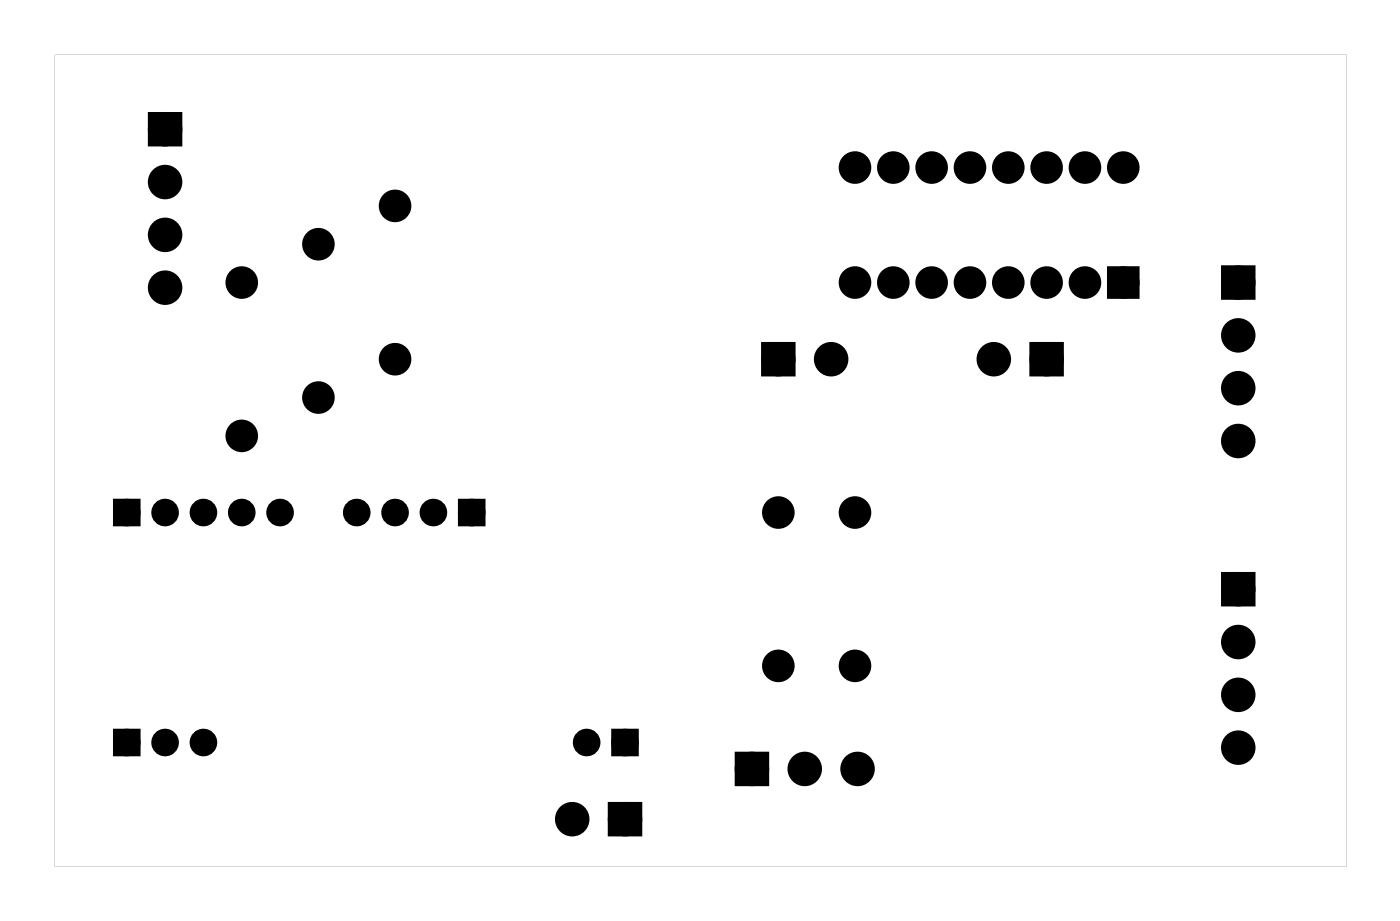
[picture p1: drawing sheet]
<svg xmlns="http://www.w3.org/2000/svg" width="93mm" height="61mm" viewBox="0 0 93 61" stroke-linecap="round" stroke-linejoin="round" font-family="sans-serif">
<g fill="#000">
<path d="M10.2 7.8h1.5v1.5h-1.5zM73.7 18h1.4v1.4h-1.4zM81.3 18h1.5v1.5h-1.5zM7.8 33.3h1.2v1.3h-1.2zM30.6 33.3h1.3v1.3h-1.3zM50.8 23h1.5v1.6h-1.5zM68.6 23h1.5v1.6h-1.5zM81.3 38.3h1.5v1.5h-1.5zM7.8 48.6h1.2v1.2h-1.2zM40.8 48.6h1.2v1.2h-1.2zM40.7 53.5h1.5v1.5h-1.5zM49.1 50.2h1.5v1.5h-1.5z"/>
<path d="M3.6 3.6v53.8h85.7v-53.8zM3.6 3.6h85.6v53.8h-85.6z"/>
</g>
<g fill="none" stroke="#000" stroke-width=".76" stroke-linecap="butt">
<path d="M10.2 7.8h1.5v1.5h-1.5zM73.7 18h1.4v1.4h-1.4zM81.3 18h1.5v1.5h-1.5zM50.8 23h1.5v1.6h-1.5zM68.6 23h1.5v1.6h-1.5zM81.3 38.3h1.5v1.5h-1.5zM40.7 53.5h1.5v1.5h-1.5zM49.1 50.2h1.5v1.5h-1.5z"/>
<circle cx="10.9" cy="15.6" r=".76"/>
<circle cx="10.9" cy="8.6" r=".76"/>
<circle cx="10.9" cy="19.1" r=".76"/>
<circle cx="10.9" cy="12.1" r=".76"/>
<circle cx="16" cy="18.7" r=".7"/>
<circle cx="21.1" cy="16.2" r=".7"/>
<circle cx="26.2" cy="13.6" r=".7"/>
<circle cx="56.7" cy="18.7" r=".7"/>
<circle cx="56.7" cy="11.1" r=".7"/>
<circle cx="59.2" cy="18.7" r=".7"/>
<circle cx="59.2" cy="11.1" r=".7"/>
<circle cx="61.7" cy="18.7" r=".7"/>
<circle cx="61.7" cy="11.1" r=".7"/>
<circle cx="64.3" cy="18.7" r=".7"/>
<circle cx="64.3" cy="11.1" r=".7"/>
<circle cx="66.8" cy="18.7" r=".7"/>
<circle cx="66.8" cy="11.1" r=".7"/>
<circle cx="69.4" cy="18.7" r=".7"/>
<circle cx="69.4" cy="11.1" r=".7"/>
<circle cx="71.9" cy="18.7" r=".7"/>
<circle cx="71.9" cy="11.1" r=".7"/>
<circle cx="74.4" cy="18.7" r=".7"/>
<circle cx="74.4" cy="11.1" r=".7"/>
<circle cx="82.1" cy="18.7" r=".76"/>
<circle cx="16" cy="28.9" r=".7"/>
<circle cx="21.1" cy="26.3" r=".7"/>
<circle cx="26.2" cy="23.8" r=".7"/>
<circle cx="51.6" cy="34" r=".7"/>
<circle cx="51.6" cy="23.8" r=".76"/>
<circle cx="55.1" cy="23.8" r=".76"/>
<circle cx="56.7" cy="34" r=".7"/>
<circle cx="65.9" cy="23.8" r=".76"/>
<circle cx="69.4" cy="23.8" r=".76"/>
<circle cx="82.1" cy="25.7" r=".76"/>
<circle cx="82.1" cy="39" r=".76"/>
<circle cx="82.1" cy="29.2" r=".76"/>
<circle cx="82.1" cy="22.2" r=".76"/>
<circle cx="37.9" cy="54.3" r=".76"/>
<circle cx="41.4" cy="54.3" r=".76"/>
<circle cx="49.8" cy="51" r=".76"/>
<circle cx="51.6" cy="44.1" r=".7"/>
<circle cx="53.3" cy="51" r=".76"/>
<circle cx="56.7" cy="44.1" r=".7"/>
<circle cx="56.8" cy="51" r=".76"/>
<circle cx="82.1" cy="46" r=".76"/>
<circle cx="82.1" cy="49.5" r=".76"/>
<circle cx="82.1" cy="42.5" r=".76"/>
</g>
<g fill="#000">
<circle cx="10.9" cy="15.6" r=".76"/>
<circle cx="10.9" cy="12.1" r=".76"/>
<circle cx="10.9" cy="8.6" r=".76"/>
<circle cx="10.9" cy="19.1" r=".76"/>
<circle cx="16" cy="18.7" r=".7"/>
<circle cx="21.1" cy="16.2" r=".7"/>
<circle cx="26.2" cy="13.6" r=".7"/>
<circle cx="56.7" cy="18.7" r=".7"/>
<circle cx="56.7" cy="11.1" r=".7"/>
<circle cx="59.2" cy="18.7" r=".7"/>
<circle cx="59.2" cy="11.1" r=".7"/>
<circle cx="61.7" cy="18.7" r=".7"/>
<circle cx="61.7" cy="11.1" r=".7"/>
<circle cx="64.3" cy="18.7" r=".7"/>
<circle cx="64.3" cy="11.1" r=".7"/>
<circle cx="66.8" cy="18.7" r=".7"/>
<circle cx="66.8" cy="11.1" r=".7"/>
<circle cx="69.4" cy="18.7" r=".7"/>
<circle cx="69.4" cy="11.1" r=".7"/>
<circle cx="71.9" cy="18.7" r=".7"/>
<circle cx="71.9" cy="11.1" r=".7"/>
<circle cx="74.4" cy="18.7" r=".7"/>
<circle cx="74.4" cy="11.1" r=".7"/>
<circle cx="82.1" cy="18.7" r=".76"/>
<circle cx="8.4" cy="34" r=".62"/>
<circle cx="10.9" cy="34" r=".62"/>
<circle cx="13.5" cy="34" r=".62"/>
<circle cx="16" cy="34" r=".62"/>
<circle cx="16" cy="28.9" r=".7"/>
<circle cx="18.6" cy="34" r=".62"/>
<circle cx="21.1" cy="26.3" r=".7"/>
<circle cx="23.6" cy="34" r=".62"/>
<circle cx="26.2" cy="34" r=".62"/>
<circle cx="26.2" cy="23.8" r=".7"/>
<circle cx="28.7" cy="34" r=".62"/>
<circle cx="31.3" cy="34" r=".62"/>
<circle cx="51.6" cy="34" r=".7"/>
<circle cx="51.6" cy="23.8" r=".76"/>
<circle cx="55.1" cy="23.8" r=".76"/>
<circle cx="56.7" cy="34" r=".7"/>
<circle cx="65.9" cy="23.8" r=".76"/>
<circle cx="69.4" cy="23.8" r=".76"/>
<circle cx="82.1" cy="39" r=".76"/>
<circle cx="82.1" cy="29.2" r=".76"/>
<circle cx="82.1" cy="22.2" r=".76"/>
<circle cx="82.1" cy="25.7" r=".76"/>
<circle cx="8.4" cy="49.2" r=".62"/>
<circle cx="10.9" cy="49.2" r=".62"/>
<circle cx="13.5" cy="49.2" r=".62"/>
<circle cx="37.9" cy="54.3" r=".76"/>
<circle cx="38.9" cy="49.2" r=".62"/>
<circle cx="41.4" cy="49.2" r=".62"/>
<circle cx="41.4" cy="54.3" r=".76"/>
<circle cx="49.8" cy="51" r=".76"/>
<circle cx="51.6" cy="44.1" r=".7"/>
<circle cx="53.3" cy="51" r=".76"/>
<circle cx="56.7" cy="44.1" r=".7"/>
<circle cx="56.8" cy="51" r=".76"/>
<circle cx="82.1" cy="49.5" r=".76"/>
<circle cx="82.1" cy="46" r=".76"/>
<circle cx="82.1" cy="42.5" r=".76"/>
</g>
<g fill="none" stroke="#000" stroke-width=".58">
<path d="M7.8 33.3h1.2v1.3h-1.2zM30.6 33.3h1.3v1.3h-1.3zM7.8 48.6h1.2v1.2h-1.2zM40.8 48.6h1.2v1.2h-1.2z"/>
<circle cx="8.4" cy="34" r=".62"/>
<circle cx="10.9" cy="34" r=".62"/>
<circle cx="13.5" cy="34" r=".62"/>
<circle cx="16" cy="34" r=".62"/>
<circle cx="18.6" cy="34" r=".62"/>
<circle cx="23.6" cy="34" r=".62"/>
<circle cx="26.2" cy="34" r=".62"/>
<circle cx="28.7" cy="34" r=".62"/>
<circle cx="31.3" cy="34" r=".62"/>
<circle cx="8.4" cy="49.2" r=".62"/>
<circle cx="10.9" cy="49.2" r=".62"/>
<circle cx="13.5" cy="49.2" r=".62"/>
<circle cx="38.9" cy="49.2" r=".62"/>
<circle cx="41.4" cy="49.2" r=".62"/>
</g>
</svg>
